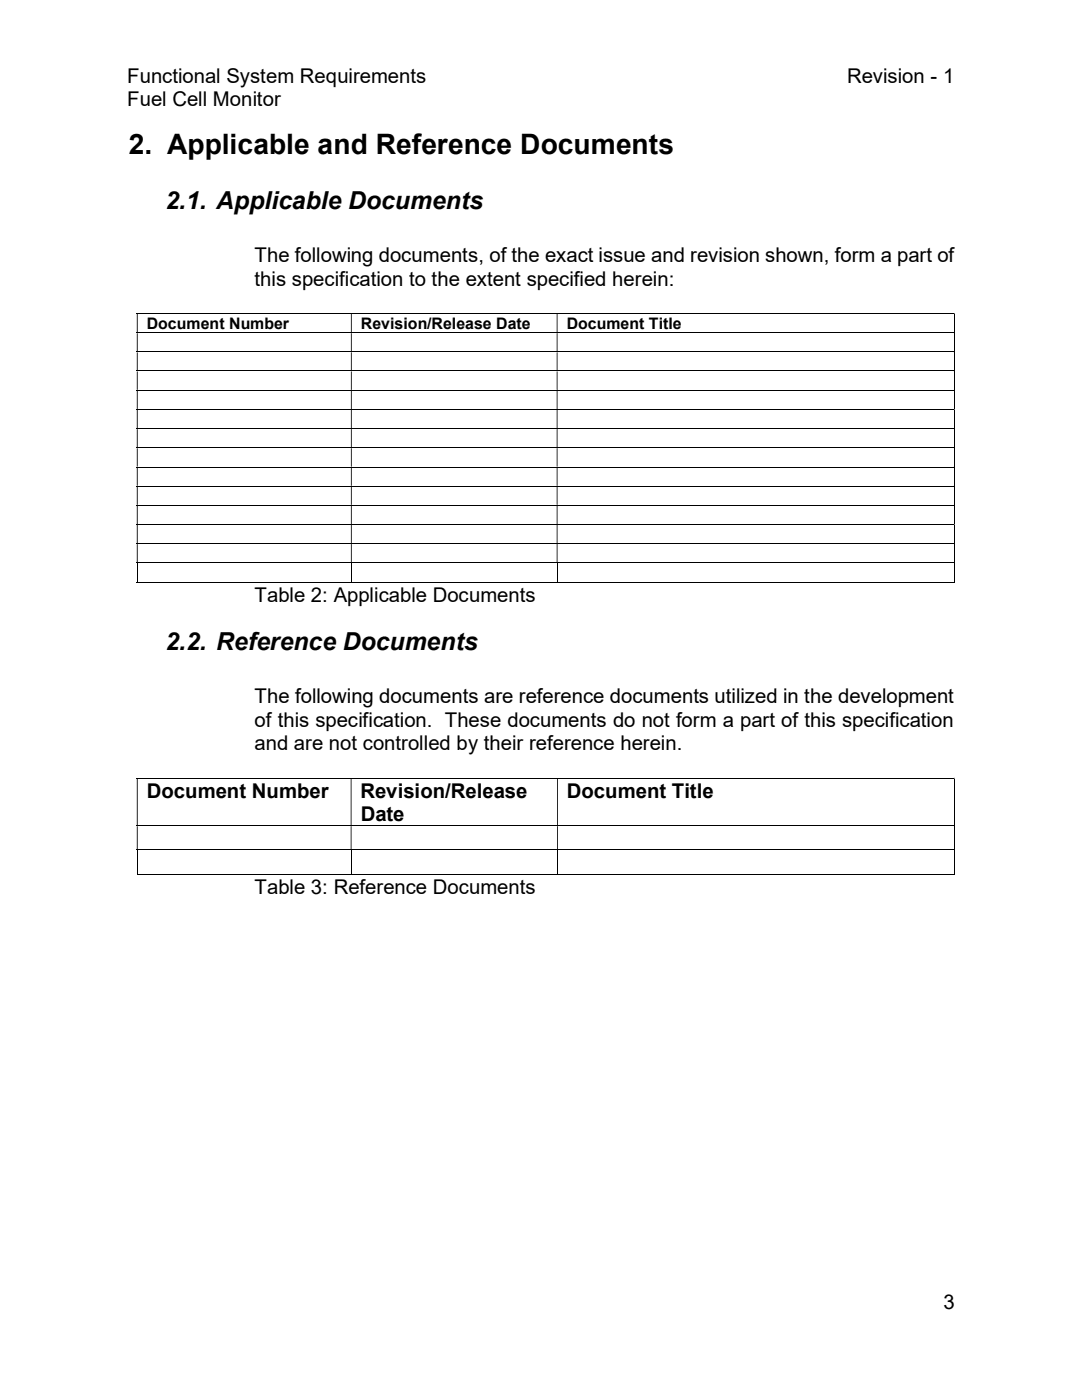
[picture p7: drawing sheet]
<svg xmlns="http://www.w3.org/2000/svg" width="216mm" height="279mm" viewBox="0 0 216 279" stroke-linecap="round" stroke-linejoin="round" font-family="sans-serif">
<defs><g id="words">
<text font-size="5.6" x="25.7" y="30.7">2. Applicable and Reference Documents</text>
<g font-size="4.9">
<text x="33" y="41.7">2.1. Applicable Documents</text>
<text x="33" y="129.8">2.2. Reference Documents</text>
</g>
<g font-size="4.1">
<text x="25.4" y="16.5">Functional System Requirements</text>
<text x="169" y="16.5">Revision - 1</text>
<text x="25.4" y="21.2">Fuel Cell Monitor</text>
<text x="50.8" y="52.3">The following documents, of the exact issue and revision shown, form a part of</text>
<text x="50.8" y="57">this specification to the extent specified herein:</text>
<text x="50.8" y="120.1">Table 2: Applicable Documents</text>
<text x="50.8" y="140.4">The following documents are reference documents utilized in the development</text>
<text x="50.8" y="145">of this specification. These documents do not form a part of this specification</text>
<text x="50.8" y="149.7">and are not controlled by their reference herein.</text>
<text x="29.3" y="159.2">Document Number</text>
<text x="71.9" y="159.2">Revision/Release</text>
<text x="113.1" y="159.2">Document Title</text>
<text x="72" y="163.9">Date</text>
<text x="50.8" y="178.4">Table 3: Reference Documents</text>
<text x="188.3" y="261.2">3</text>
</g>
<g font-size="3.2">
<text x="29.3" y="65.6">Document Number</text>
<text x="72" y="65.6">Revision/Release Date</text>
<text x="113.1" y="65.6">Document Title</text>
</g>
</g></defs>
<g fill="none" stroke="#000" stroke-width=".2">
<path d="M27.3 62.6h163M27.3 66.4h163M27.3 70.2h163M27.3 74h163M27.3 77.9h163M190.4 62.7v3.6M190.4 66.5v3.6M190.4 70.3v3.7M190.4 74.1v3.7M190.4 78v3.6M27.3 81.7h163M27.3 85.6h163"/>
<path d="M27.3 89.4h163M27.3 93.2h163M27.3 97h163M190.4 81.8v3.7M190.4 85.6v3.7M190.4 89.5v3.6M190.4 93.3v3.6M190.4 97.1v3.7M27.3 100.8h163M27.3 104.7h163M27.3 108.5h163M27.3 112.4h163"/>
<path d="M27.3 116.2h42.7M27.4 112.4v3.8M70.1 112.4v3.8M70.2 116.2h40.9M111.2 112.4v3.8M111.3 116.2h79M190.4 100.9v3.7M190.4 104.8v3.6M190.4 108.6v3.7M190.4 112.4v3.8M27.3 155.3h163M190.4 155.4v9.3"/>
<path d="M27.3 164.8h163M27.3 169.6h163M27.3 174.5h42.7M27.4 169.7v4.9M70.1 169.7v4.9M70.1 174.5h41.1M111.3 169.7v4.9M111.3 174.5h79M190.4 164.9v4.6M190.4 169.7v4.9"/>
</g>
<g fill="#000">
<path d="M190.3 62.5h.2v.2h-.2zM27.3 62.7h.2v3.6h-.2zM70 62.7h.2v3.6h-.2zM111.1 62.7h.2v3.6h-.2z" fill-rule="evenodd"/>
<path d="M190.3 66.3h.2v.2h-.2zM27.3 66.5h.2v3.6h-.2zM70 66.5h.2v3.6h-.2zM111.1 66.5h.2v3.6h-.2z" fill-rule="evenodd"/>
<path d="M190.3 70.1h.2v.2h-.2zM27.3 70.3h.2v3.7h-.2zM70 70.3h.2v3.7h-.2zM111.1 70.3h.2v3.7h-.2z" fill-rule="evenodd"/>
<path d="M190.3 74h.2v.1h-.2zM27.3 74.1h.2v3.7h-.2zM70 74.1h.2v3.7h-.2zM111.1 74.1h.2v3.7h-.2z" fill-rule="evenodd"/>
<path d="M190.3 77.8h.2v.2h-.2zM27.3 78h.2v3.6h-.2zM70 78h.2v3.6h-.2zM111.1 78h.2v3.6h-.2z" fill-rule="evenodd"/>
<path d="M190.3 81.6h.2v.2h-.2zM27.3 81.8h.2v3.7h-.2zM70 81.8h.2v3.7h-.2zM111.1 81.8h.2v3.7h-.2z" fill-rule="evenodd"/>
<path d="M190.3 85.5h.2v.1h-.2zM27.3 85.6h.2v3.7h-.2zM70 85.6h.2v3.7h-.2zM111.1 85.6h.2v3.7h-.2z" fill-rule="evenodd"/>
<path d="M190.3 89.3h.2v.2h-.2zM27.3 89.5h.2v3.6h-.2zM70 89.5h.2v3.6h-.2zM111.1 89.5h.2v3.6h-.2z" fill-rule="evenodd"/>
<path d="M190.3 93.1h.2v.2h-.2zM27.3 93.3h.2v3.6h-.2zM70 93.3h.2v3.6h-.2zM111.1 93.3h.2v3.6h-.2z" fill-rule="evenodd"/>
<path d="M190.3 96.9h.2v.2h-.2zM27.3 97.1h.2v3.7h-.2zM70 97.1h.2v3.7h-.2zM111.1 97.1h.2v3.7h-.2z" fill-rule="evenodd"/>
<path d="M190.3 100.8h.2v.1h-.2zM27.3 100.9h.2v3.7h-.2zM70 100.9h.2v3.7h-.2zM111.1 100.9h.2v3.7h-.2z" fill-rule="evenodd"/>
<path d="M190.3 104.6h.2v.2h-.2zM27.3 104.8h.2v3.6h-.2zM70 104.8h.2v3.6h-.2zM111.1 104.8h.2v3.6h-.2z" fill-rule="evenodd"/>
<path d="M190.3 108.4h.2v.2h-.2zM27.3 108.6h.2v3.7h-.2zM70 108.6h.2v3.7h-.2zM111.1 108.6h.2v3.7h-.2z" fill-rule="evenodd"/>
<path d="M190.3 155.2h.2v.2h-.2zM27.3 155.4h.2v9.3h-.2zM70 155.4h.1v9.3h-.1zM111.2 155.4h.1v9.3h-.1z" fill-rule="evenodd"/>
<path d="M190.3 164.7h.2v.2h-.2zM27.3 164.9h.2v4.6h-.2zM70 164.9h.1v4.6h-.1zM111.2 164.9h.1v4.6h-.1z" fill-rule="evenodd"/>
</g>
<path d="M190.3 112.3h.2v.1h-.2zM190.3 116.1h.2v.1h-.2zM190.3 169.5h.2v.2h-.2zM190.3 174.4h.2v.2h-.2z" fill="#000"/>
<use href="#words"/>
</svg>
